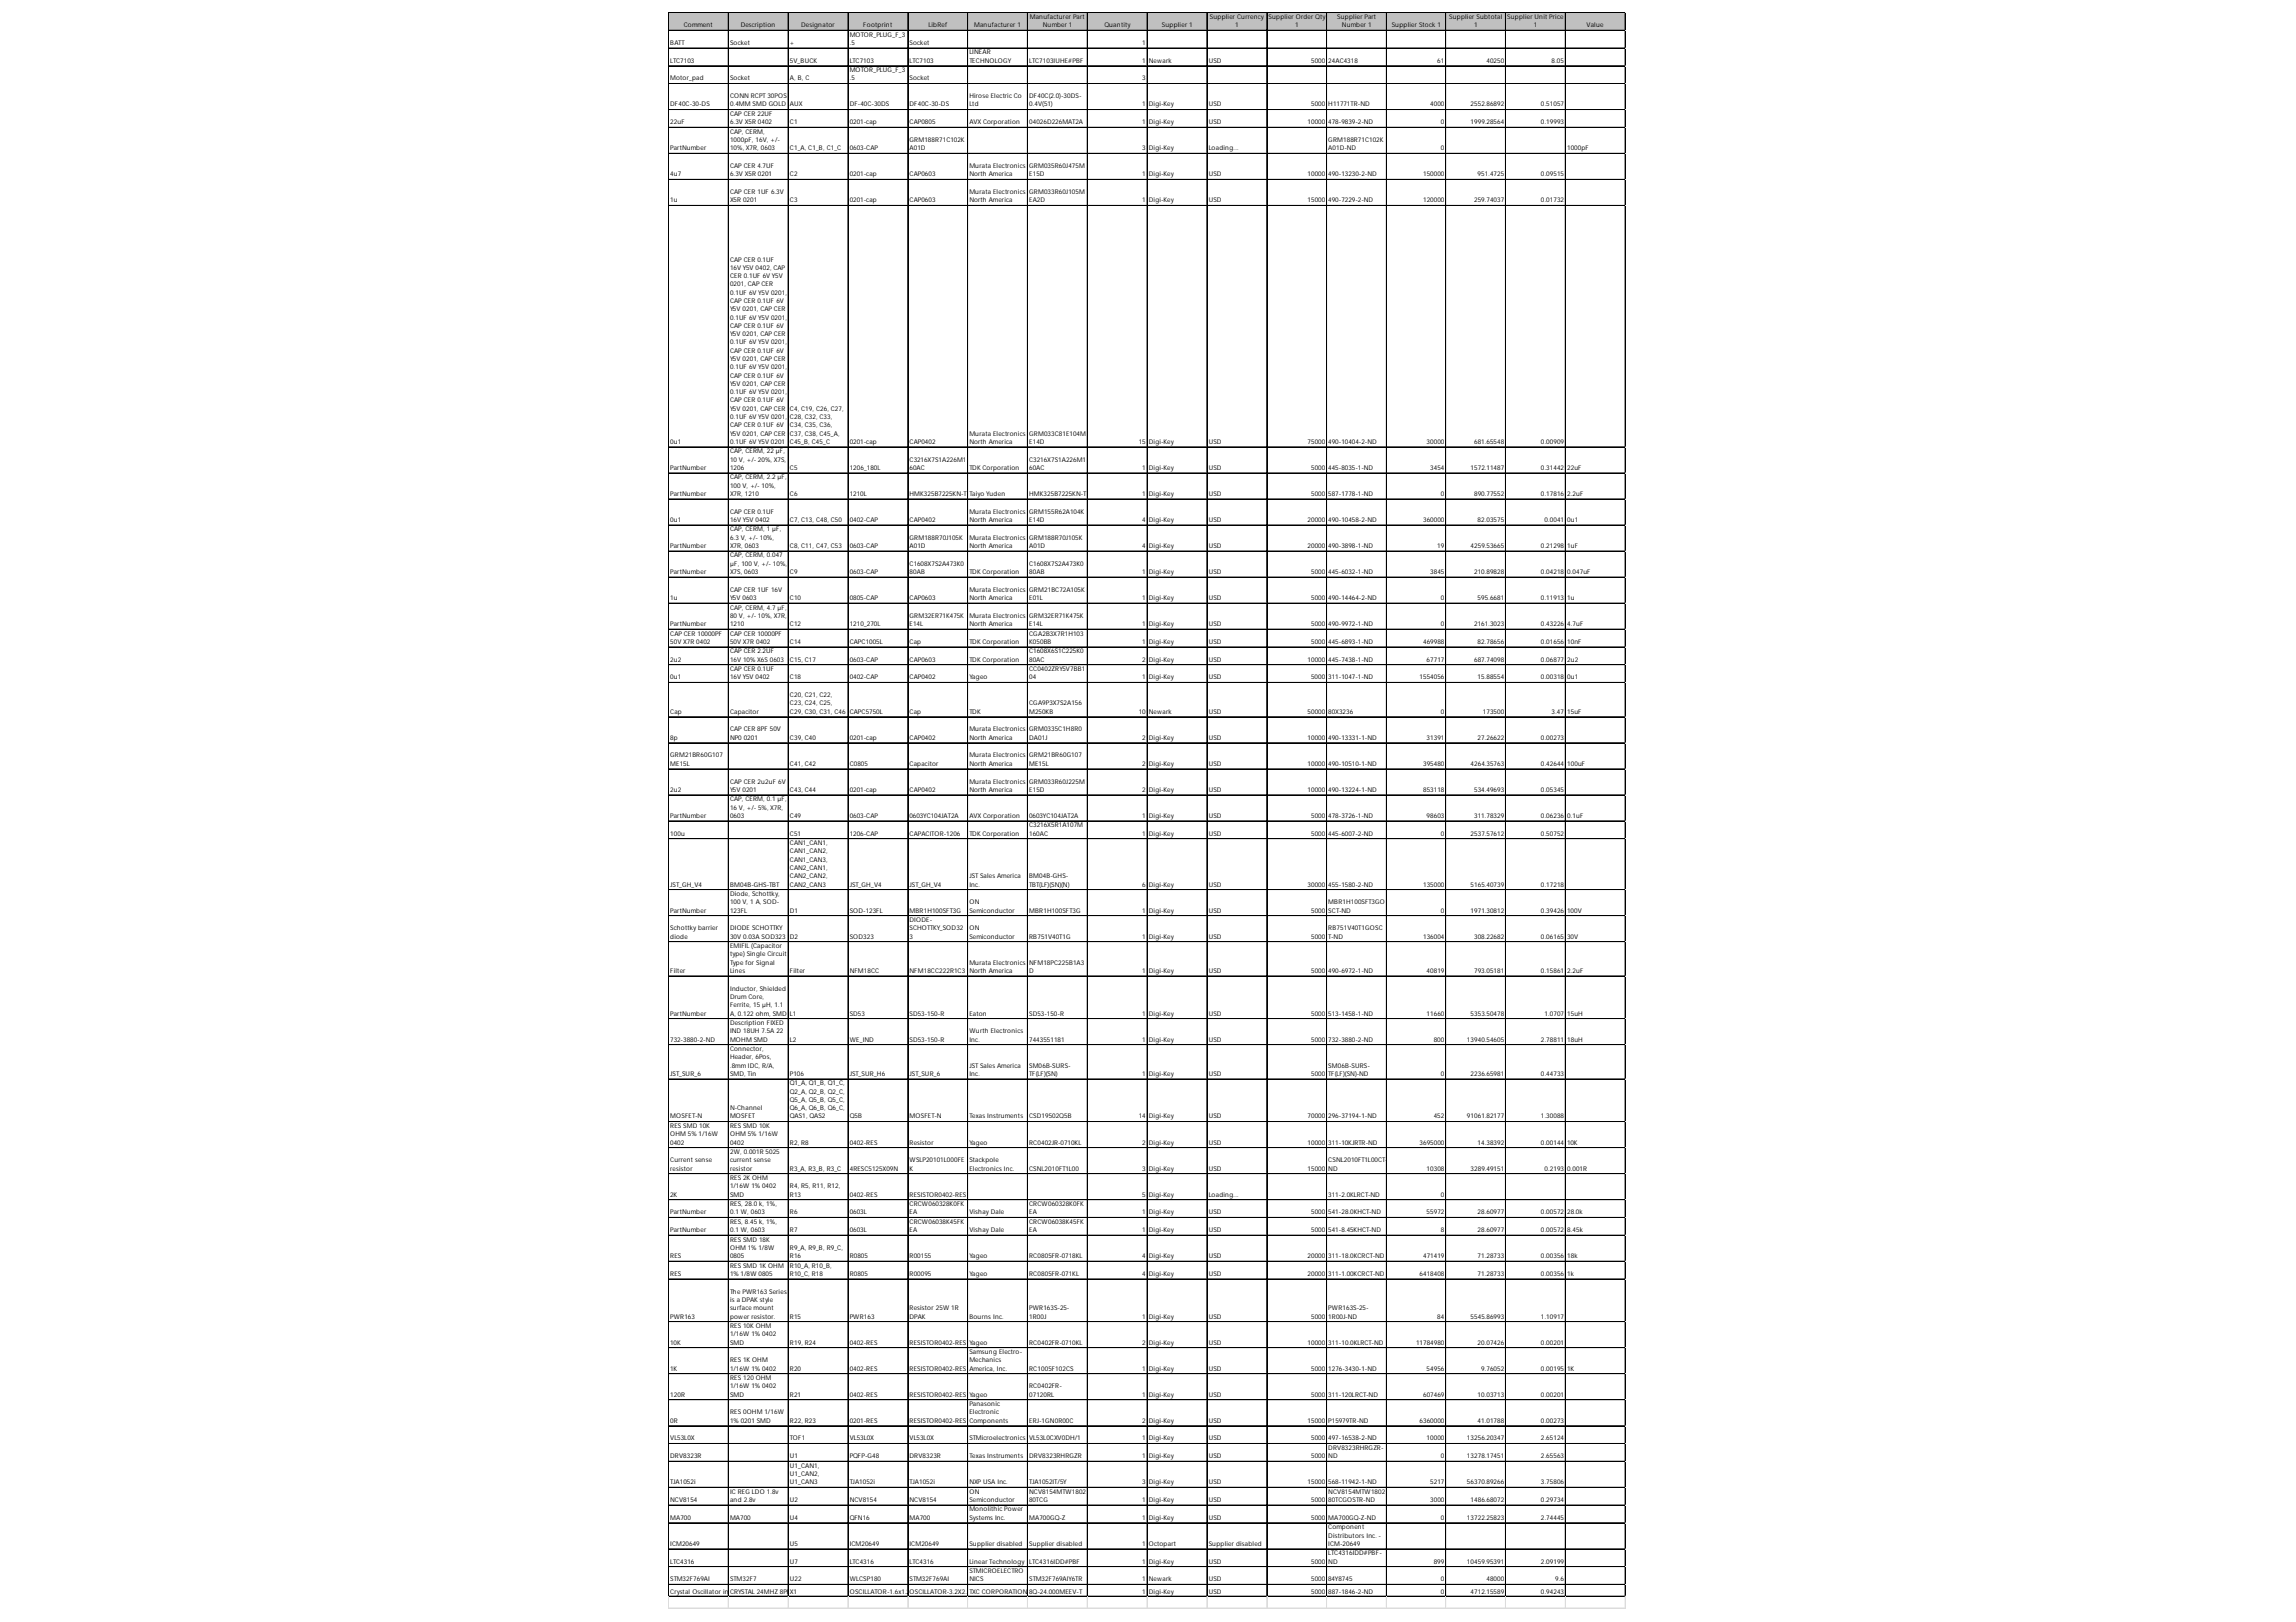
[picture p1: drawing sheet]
<svg xmlns="http://www.w3.org/2000/svg" width="297mm" height="210mm" viewBox="0 0 297 210" stroke-linecap="round" stroke-linejoin="round" font-family="sans-serif">
<defs><g id="words">
<g font-size=".8">
<text x="86.7" y="5.8">BATT</text>
<text x="88.5" y="3.5">Comment</text>
<text x="94.4" y="5.8">Socket</text>
<text x="95.8" y="3.5">Description</text>
<text x="102.2" y="5.8">+</text>
<text x="103.6" y="3.5">Designator</text>
<text x="109.9" y="4.7">MOTOR_PLUG_F_3</text>
<text x="109.9" y="5.8">.5</text>
<text x="111.7" y="3.5">Footprint</text>
<text x="117.7" y="5.8">Socket</text>
<text x="120.1" y="3.5">LibRef</text>
<text x="126" y="3.5">Manufacturer 1</text>
<text x="133.2" y="2.4">Manufacturer Part</text>
<text x="134.9" y="3.5">Number 1</text>
<text x="142.9" y="3.5">Quantity</text>
<text x="147.8" y="5.8">1</text>
<text x="150.3" y="3.5">Supplier 1</text>
<text x="156.5" y="2.4">Supplier Currency</text>
<text x="159.8" y="3.5">1</text>
<text x="164.1" y="2.4">Supplier Order Qty</text>
<text x="167.6" y="3.5">1</text>
<text x="173" y="2.4">Supplier Part</text>
<text x="173.6" y="3.5">Number 1</text>
<text x="180" y="3.5">Supplier Stock 1</text>
<text x="187.5" y="2.4">Supplier Subtotal</text>
<text x="190.7" y="3.5">1</text>
<text x="195" y="2.4">Supplier Unit Price</text>
<text x="198.4" y="3.5">1</text>
<text x="205.3" y="3.5">Value</text>
<text x="86.7" y="8.1">LTC7103</text>
<text x="86.7" y="10.4">Motor_pad</text>
<text x="94.4" y="10.4">Socket</text>
<text x="102.2" y="8.1">5V_BUCK</text>
<text x="102.2" y="10.4">A, B, C</text>
<text x="109.9" y="8.1">LTC7103</text>
<text x="109.9" y="9.3">MOTOR_PLUG_F_3</text>
<text x="109.9" y="10.4">.5</text>
<text x="117.7" y="8.1">LTC7103</text>
<text x="117.7" y="10.4">Socket</text>
<text x="125.4" y="7">LINEAR</text>
<text x="125.4" y="8.1">TECHNOLOGY</text>
<text x="133.1" y="8.1">LTC7103IUHE#PBF</text>
<text x="147.8" y="8.1">1</text>
<text x="147.8" y="10.4">3</text>
<text x="148.6" y="8.1">Newark</text>
<text x="156.4" y="8.1">USD</text>
<text x="169.6" y="8.1">5000</text>
<text x="171.8" y="8.1">24AC4318</text>
<text x="186" y="8.1">61</text>
<text x="192.3" y="8.1">40250</text>
<text x="200.7" y="8.1">8.05</text>
<text x="86.7" y="13.8">DF40C-30-DS</text>
<text x="86.7" y="16.1">22uF</text>
<text x="94.4" y="12.7">CONN RCPT 30POS</text>
<text x="94.4" y="13.8">0.4MM SMD GOLD</text>
<text x="94.4" y="15">CAP CER 22UF</text>
<text x="94.4" y="16.1">6.3V X5R 0402</text>
<text x="94.4" y="17.3">CAP, CERM,</text>
<text x="102.2" y="13.8">AUX</text>
<text x="102.2" y="16.1">C1</text>
<text x="109.9" y="13.8">DF-40C-30DS</text>
<text x="109.9" y="16.1">0201-cap</text>
<text x="117.7" y="13.8">DF40C-30-DS</text>
<text x="117.7" y="16.1">CAP0805</text>
<text x="125.4" y="12.7">Hirose Electric Co</text>
<text x="125.4" y="13.8">Ltd</text>
<text x="125.4" y="16.1">AVX Corporation</text>
<text x="133.1" y="12.7">DF40C(2.0)-30DS-</text>
<text x="133.1" y="13.8">0.4V(51)</text>
<text x="133.1" y="16.1">04026D226MAT2A</text>
<text x="147.8" y="13.8">1</text>
<text x="147.8" y="16.1">1</text>
<text x="148.6" y="13.8">Digi-Key</text>
<text x="148.6" y="16.1">Digi-Key</text>
<text x="156.4" y="13.8">USD</text>
<text x="156.4" y="16.1">USD</text>
<text x="169.2" y="16.1">10000</text>
<text x="169.6" y="13.8">5000</text>
<text x="171.8" y="13.8">H11771TR-ND</text>
<text x="171.8" y="16.1">478-9839-2-ND</text>
<text x="185" y="13.8">4000</text>
<text x="186.4" y="16.1">0</text>
<text x="190.2" y="13.8">2552.86892</text>
<text x="190.2" y="16.1">1999.28564</text>
<text x="199.4" y="13.8">0.51057</text>
<text x="199.4" y="16.1">0.19993</text>
<text x="86.7" y="19.4">PartNumber</text>
<text x="86.7" y="22.8">4u7</text>
<text x="94.4" y="18.4">1000pF, 16V, +/-</text>
<text x="94.4" y="19.4">10%, X7R, 0603</text>
<text x="94.4" y="21.7">CAP CER 4.7UF</text>
<text x="94.4" y="22.8">6.3V X5R 0201</text>
<text x="102.2" y="19.4">C1_A, C1_B, C1_C</text>
<text x="102.2" y="22.8">C2</text>
<text x="109.9" y="19.4">0603-CAP</text>
<text x="109.9" y="22.8">0201-cap</text>
<text x="117.7" y="18.4">GRM188R71C102K</text>
<text x="117.7" y="19.4">A01D</text>
<text x="117.7" y="22.8">CAP0603</text>
<text x="125.4" y="21.7">Murata Electronics</text>
<text x="125.4" y="22.8">North America</text>
<text x="133.1" y="21.7">GRM035R60J475M</text>
<text x="133.1" y="22.8">E15D</text>
<text x="147.8" y="19.4">3</text>
<text x="147.8" y="22.8">1</text>
<text x="148.6" y="19.4">Digi-Key</text>
<text x="148.6" y="22.8">Digi-Key</text>
<text x="156.4" y="19.4">Loading...</text>
<text x="156.4" y="22.8">USD</text>
<text x="169.2" y="22.8">10000</text>
<text x="171.8" y="18.4">GRM188R71C102K</text>
<text x="171.8" y="19.4">A01D-ND</text>
<text x="171.8" y="22.8">490-13230-2-ND</text>
<text x="184.1" y="22.8">150000</text>
<text x="186.4" y="19.4">0</text>
<text x="191.2" y="22.8">951.4725</text>
<text x="199.4" y="22.8">0.09515</text>
<text x="202.7" y="19.4">1000pF</text>
<text x="86.7" y="26.2">1u</text>
<text x="94.4" y="25.1">CAP CER 1UF 6.3V</text>
<text x="94.4" y="26.2">X5R 0201</text>
<text x="102.2" y="26.2">C3</text>
<text x="109.9" y="26.2">0201-cap</text>
<text x="117.7" y="26.2">CAP0603</text>
<text x="125.4" y="25.1">Murata Electronics</text>
<text x="125.4" y="26.2">North America</text>
<text x="133.1" y="25.1">GRM033R60J105M</text>
<text x="133.1" y="26.2">EA2D</text>
<text x="147.8" y="26.2">1</text>
<text x="148.6" y="26.2">Digi-Key</text>
<text x="156.4" y="26.2">USD</text>
<text x="169.2" y="26.2">15000</text>
<text x="171.8" y="26.2">490-7229-2-ND</text>
<text x="184.1" y="26.2">120000</text>
<text x="190.7" y="26.2">259.74037</text>
<text x="199.4" y="26.2">0.01732</text>
<text x="94.4" y="33.8">CAP CER 0.1UF</text>
<text x="94.4" y="34.9">16V Y5V 0402, CAP</text>
<text x="94.4" y="36">CER 0.1UF 6V Y5V</text>
<text x="94.4" y="37.1">0201, CAP CER</text>
<text x="94.4" y="38.1">0.1UF 6V Y5V 0201,</text>
<text x="94.4" y="39.2">CAP CER 0.1UF 6V</text>
<text x="94.4" y="40.3">Y5V 0201, CAP CER</text>
<text x="94.4" y="41.4">0.1UF 6V Y5V 0201,</text>
<text x="94.4" y="42.4">CAP CER 0.1UF 6V</text>
<text x="94.4" y="43.5">Y5V 0201, CAP CER</text>
<text x="94.4" y="44.6">0.1UF 6V Y5V 0201,</text>
<text x="94.4" y="45.6">CAP CER 0.1UF 6V</text>
<text x="94.4" y="46.7">Y5V 0201, CAP CER</text>
<text x="94.4" y="47.8">0.1UF 6V Y5V 0201,</text>
<text x="94.4" y="48.9">CAP CER 0.1UF 6V</text>
<text x="94.4" y="49.9">Y5V 0201, CAP CER</text>
<text x="94.4" y="51">0.1UF 6V Y5V 0201,</text>
<text x="94.4" y="52.1">CAP CER 0.1UF 6V</text>
<text x="94.4" y="53.1">Y5V 0201, CAP CER</text>
<text x="102.2" y="53.1">C4, C19, C26, C27,</text>
<text x="86.7" y="57.4">0u1</text>
<text x="94.4" y="54.2">0.1UF 6V Y5V 0201,</text>
<text x="94.4" y="55.3">CAP CER 0.1UF 6V</text>
<text x="94.4" y="56.4">Y5V 0201, CAP CER</text>
<text x="94.4" y="57.4">0.1UF 6V Y5V 0201</text>
<text x="94.4" y="58.7">CAP, CERM, 22 µF,</text>
<text x="94.4" y="59.7">10 V, +/- 20%, X7S,</text>
<text x="102.2" y="54.2">C28, C32, C33,</text>
<text x="102.2" y="55.3">C34, C35, C36,</text>
<text x="102.2" y="56.4">C37, C38, C45_A,</text>
<text x="102.2" y="57.4">C45_B, C45_C</text>
<text x="109.9" y="57.4">0201-cap</text>
<text x="117.7" y="57.4">CAP0402</text>
<text x="117.7" y="59.7">C3216X7S1A226M1</text>
<text x="125.4" y="56.4">Murata Electronics</text>
<text x="125.4" y="57.4">North America</text>
<text x="133.1" y="56.4">GRM033C81E104M</text>
<text x="133.1" y="57.4">E14D</text>
<text x="133.1" y="59.7">C3216X7S1A226M1</text>
<text x="147.3" y="57.4">15</text>
<text x="148.6" y="57.4">Digi-Key</text>
<text x="156.4" y="57.4">USD</text>
<text x="169.2" y="57.4">75000</text>
<text x="171.8" y="57.4">490-10404-2-ND</text>
<text x="184.6" y="57.4">30000</text>
<text x="190.7" y="57.4">681.65548</text>
<text x="199.4" y="57.4">0.00909</text>
<text x="86.7" y="60.8">PartNumber</text>
<text x="86.7" y="64.2">PartNumber</text>
<text x="94.4" y="60.8">1206</text>
<text x="94.4" y="62">CAP, CERM, 2.2 µF,</text>
<text x="94.4" y="63.1">100 V, +/- 10%,</text>
<text x="94.4" y="64.2">X7R, 1210</text>
<text x="102.2" y="60.8">C5</text>
<text x="102.2" y="64.2">C6</text>
<text x="109.9" y="60.8">1206_180L</text>
<text x="109.9" y="64.2">1210L</text>
<text x="117.7" y="60.8">60AC</text>
<text x="117.7" y="64.2">HMK325B7225KN-T</text>
<text x="125.4" y="60.8">TDK Corporation</text>
<text x="125.4" y="64.2">Taiyo Yuden</text>
<text x="133.1" y="60.8">60AC</text>
<text x="133.1" y="64.2">HMK325B7225KN-T</text>
<text x="147.8" y="60.8">1</text>
<text x="147.8" y="64.2">1</text>
<text x="148.6" y="60.8">Digi-Key</text>
<text x="148.6" y="64.2">Digi-Key</text>
<text x="156.4" y="60.8">USD</text>
<text x="156.4" y="64.2">USD</text>
<text x="169.6" y="60.8">5000</text>
<text x="169.6" y="64.2">5000</text>
<text x="171.8" y="60.8">445-8035-1-ND</text>
<text x="171.8" y="64.2">587-1778-1-ND</text>
<text x="185" y="60.8">3454</text>
<text x="186.4" y="64.2">0</text>
<text x="190.2" y="60.8">1572.11487</text>
<text x="190.7" y="64.2">890.77552</text>
<text x="199.4" y="60.8">0.31442</text>
<text x="199.4" y="64.2">0.17816</text>
<text x="202.7" y="60.8">22uF</text>
<text x="202.7" y="64.2">2.2uF</text>
<text x="86.7" y="67.5">0u1</text>
<text x="86.7" y="70.9">PartNumber</text>
<text x="94.4" y="66.5">CAP CER 0.1UF</text>
<text x="94.4" y="67.5">16V Y5V 0402</text>
<text x="94.4" y="68.8">CAP, CERM, 1 µF,</text>
<text x="94.4" y="69.8">6.3 V, +/- 10%,</text>
<text x="94.4" y="70.9">X7R, 0603</text>
<text x="102.2" y="67.5">C7, C13, C48, C50</text>
<text x="102.2" y="70.9">C8, C11, C47, C53</text>
<text x="109.9" y="67.5">0402-CAP</text>
<text x="109.9" y="70.9">0603-CAP</text>
<text x="117.7" y="67.5">CAP0402</text>
<text x="117.7" y="69.8">GRM188R70J105K</text>
<text x="117.7" y="70.9">A01D</text>
<text x="125.4" y="66.5">Murata Electronics</text>
<text x="125.4" y="67.5">North America</text>
<text x="125.4" y="69.8">Murata Electronics</text>
<text x="125.4" y="70.9">North America</text>
<text x="133.1" y="66.5">GRM155R62A104K</text>
<text x="133.1" y="67.5">E14D</text>
<text x="133.1" y="69.8">GRM188R70J105K</text>
<text x="133.1" y="70.9">A01D</text>
<text x="147.8" y="67.5">4</text>
<text x="147.8" y="70.9">4</text>
<text x="148.6" y="67.5">Digi-Key</text>
<text x="148.6" y="70.9">Digi-Key</text>
<text x="156.4" y="67.5">USD</text>
<text x="156.4" y="70.9">USD</text>
<text x="169.2" y="67.5">20000</text>
<text x="169.2" y="70.9">20000</text>
<text x="171.8" y="67.5">490-10458-2-ND</text>
<text x="171.8" y="70.9">490-3898-1-ND</text>
<text x="184.1" y="67.5">360000</text>
<text x="186" y="70.9">19</text>
<text x="190.2" y="70.9">4259.53665</text>
<text x="191.2" y="67.5">82.03575</text>
<text x="199.4" y="70.9">0.21298</text>
<text x="199.8" y="67.5">0.0041</text>
<text x="202.7" y="67.5">0u1</text>
<text x="202.7" y="70.9">1uF</text>
<text x="86.7" y="74.3">PartNumber</text>
<text x="86.7" y="77.7">1u</text>
<text x="94.4" y="72.1">CAP, CERM, 0.047</text>
<text x="94.4" y="73.2">µF, 100 V, +/- 10%,</text>
<text x="94.4" y="74.3">X7S, 0603</text>
<text x="94.4" y="76.6">CAP CER 1UF 16V</text>
<text x="94.4" y="77.7">Y5V 0603</text>
<text x="102.2" y="74.3">C9</text>
<text x="102.2" y="77.7">C10</text>
<text x="109.9" y="74.3">0603-CAP</text>
<text x="109.9" y="77.7">0805-CAP</text>
<text x="117.7" y="73.2">C1608X7S2A473K0</text>
<text x="117.7" y="74.3">80AB</text>
<text x="117.7" y="77.7">CAP0603</text>
<text x="125.4" y="74.3">TDK Corporation</text>
<text x="125.4" y="76.6">Murata Electronics</text>
<text x="125.4" y="77.7">North America</text>
<text x="133.1" y="73.2">C1608X7S2A473K0</text>
<text x="133.1" y="74.3">80AB</text>
<text x="133.1" y="76.6">GRM21BC72A105K</text>
<text x="133.1" y="77.7">E01L</text>
<text x="147.8" y="74.3">1</text>
<text x="147.8" y="77.7">1</text>
<text x="148.6" y="74.3">Digi-Key</text>
<text x="148.6" y="77.7">Digi-Key</text>
<text x="156.4" y="74.3">USD</text>
<text x="156.4" y="77.7">USD</text>
<text x="169.6" y="74.3">5000</text>
<text x="169.6" y="77.7">5000</text>
<text x="171.8" y="74.3">445-6032-1-ND</text>
<text x="171.8" y="77.7">490-14464-2-ND</text>
<text x="185" y="74.3">3845</text>
<text x="186.4" y="77.7">0</text>
<text x="190.7" y="74.3">210.89828</text>
<text x="191.2" y="77.7">595.6681</text>
<text x="199.4" y="74.3">0.04218</text>
<text x="199.4" y="77.7">0.11913</text>
<text x="202.7" y="74.3">0.047uF</text>
<text x="202.7" y="77.7">1u</text>
<text x="86.7" y="81">PartNumber</text>
<text x="86.7" y="82.2">CAP CER 10000PF</text>
<text x="86.7" y="83.3">50V X7R 0402</text>
<text x="94.4" y="78.9">CAP, CERM, 4.7 µF,</text>
<text x="94.4" y="80">80 V, +/- 10%, X7R,</text>
<text x="94.4" y="81">1210</text>
<text x="94.4" y="82.2">CAP CER 10000PF</text>
<text x="94.4" y="83.3">50V X7R 0402</text>
<text x="102.2" y="81">C12</text>
<text x="102.2" y="83.3">C14</text>
<text x="109.9" y="81">1210_270L</text>
<text x="109.9" y="83.3">CAPC1005L</text>
<text x="117.7" y="80">GRM32ER71K475K</text>
<text x="117.7" y="81">E14L</text>
<text x="117.7" y="83.3">Cap</text>
<text x="125.4" y="80">Murata Electronics</text>
<text x="125.4" y="81">North America</text>
<text x="125.4" y="83.3">TDK Corporation</text>
<text x="133.1" y="80">GRM32ER71K475K</text>
<text x="133.1" y="81">E14L</text>
<text x="133.1" y="82.2">CGA2B3X7R1H103</text>
<text x="133.1" y="83.3">K050BB</text>
<text x="147.8" y="81">1</text>
<text x="147.8" y="83.3">1</text>
<text x="148.6" y="81">Digi-Key</text>
<text x="148.6" y="83.3">Digi-Key</text>
<text x="156.4" y="81">USD</text>
<text x="156.4" y="83.3">USD</text>
<text x="169.6" y="81">5000</text>
<text x="169.6" y="83.3">5000</text>
<text x="171.8" y="81">490-9972-1-ND</text>
<text x="171.8" y="83.3">445-6893-1-ND</text>
<text x="184.1" y="83.3">469988</text>
<text x="186.4" y="81">0</text>
<text x="190.7" y="81">2161.3023</text>
<text x="191.2" y="83.3">82.78656</text>
<text x="199.4" y="81">0.43226</text>
<text x="199.4" y="83.3">0.01656</text>
<text x="202.7" y="81">4.7uF</text>
<text x="202.7" y="83.3">10nF</text>
<text x="86.7" y="85.6">2u2</text>
<text x="86.7" y="87.9">0u1</text>
<text x="94.4" y="84.5">CAP CER 2.2UF</text>
<text x="94.4" y="85.6">16V 10% X6S 0603</text>
<text x="94.4" y="86.8">CAP CER 0.1UF</text>
<text x="94.4" y="87.9">16V Y5V 0402</text>
<text x="102.2" y="85.6">C15, C17</text>
<text x="102.2" y="87.9">C18</text>
<text x="109.9" y="85.6">0603-CAP</text>
<text x="109.9" y="87.9">0402-CAP</text>
<text x="117.7" y="85.6">CAP0603</text>
<text x="117.7" y="87.9">CAP0402</text>
<text x="125.4" y="85.6">TDK Corporation</text>
<text x="125.4" y="87.9">Yageo</text>
<text x="133.1" y="84.5">C1608X6S1C225K0</text>
<text x="133.1" y="85.6">80AC</text>
<text x="133.1" y="86.8">CC0402ZRY5V7BB1</text>
<text x="133.1" y="87.9">04</text>
<text x="147.8" y="85.6">2</text>
<text x="147.8" y="87.9">1</text>
<text x="148.6" y="85.6">Digi-Key</text>
<text x="148.6" y="87.9">Digi-Key</text>
<text x="156.4" y="85.6">USD</text>
<text x="156.4" y="87.9">USD</text>
<text x="169.2" y="85.6">10000</text>
<text x="169.6" y="87.9">5000</text>
<text x="171.8" y="85.6">445-7438-1-ND</text>
<text x="171.8" y="87.9">311-1047-1-ND</text>
<text x="183.7" y="87.9">1554056</text>
<text x="184.6" y="85.6">67717</text>
<text x="190.7" y="85.6">687.74098</text>
<text x="191.2" y="87.9">15.88554</text>
<text x="199.4" y="85.6">0.06877</text>
<text x="199.4" y="87.9">0.00318</text>
<text x="202.7" y="85.6">2u2</text>
<text x="202.7" y="87.9">0u1</text>
<text x="86.7" y="92.4">Cap</text>
<text x="86.7" y="95.7">8p</text>
<text x="94.4" y="92.4">Capacitor</text>
<text x="94.4" y="94.7">CAP CER 8PF 50V</text>
<text x="94.4" y="95.7">NP0 0201</text>
<text x="102.2" y="90.2">C20, C21, C22,</text>
<text x="102.2" y="91.3">C23, C24, C25,</text>
<text x="102.2" y="92.4">C29, C30, C31, C46</text>
<text x="102.2" y="95.7">C39, C40</text>
<text x="109.9" y="92.4">CAPC5750L</text>
<text x="109.9" y="95.7">0201-cap</text>
<text x="117.7" y="92.4">Cap</text>
<text x="117.7" y="95.7">CAP0402</text>
<text x="125.4" y="92.4">TDK</text>
<text x="125.4" y="94.7">Murata Electronics</text>
<text x="125.4" y="95.7">North America</text>
<text x="133.1" y="91.3">CGA9P3X7S2A156</text>
<text x="133.1" y="92.4">M250KB</text>
<text x="133.1" y="94.7">GRM0335C1H8R0</text>
<text x="133.1" y="95.7">DA01J</text>
<text x="147.3" y="92.4">10</text>
<text x="147.8" y="95.7">2</text>
<text x="148.6" y="92.4">Newark</text>
<text x="148.6" y="95.7">Digi-Key</text>
<text x="156.4" y="92.4">USD</text>
<text x="156.4" y="95.7">USD</text>
<text x="169.2" y="92.4">50000</text>
<text x="169.2" y="95.7">10000</text>
<text x="171.8" y="92.4">80X3236</text>
<text x="171.8" y="95.7">490-13331-1-ND</text>
<text x="184.6" y="95.7">31391</text>
<text x="186.4" y="92.4">0</text>
<text x="191.2" y="95.7">27.26622</text>
<text x="191.9" y="92.4">173500</text>
<text x="199.4" y="95.7">0.00273</text>
<text x="200.7" y="92.4">3.47</text>
<text x="202.7" y="92.4">15uF</text>
<text x="86.7" y="98">GRM21BR60G107</text>
<text x="86.7" y="99.1">ME15L</text>
<text x="94.4" y="101.4">CAP CER 2u2uF 6V</text>
<text x="102.2" y="99.1">C41, C42</text>
<text x="109.9" y="99.1">C0805</text>
<text x="117.7" y="99.1">Capacitor</text>
<text x="125.4" y="98">Murata Electronics</text>
<text x="125.4" y="99.1">North America</text>
<text x="125.4" y="101.4">Murata Electronics</text>
<text x="133.1" y="98">GRM21BR60G107</text>
<text x="133.1" y="99.1">ME15L</text>
<text x="133.1" y="101.4">GRM033R60J225M</text>
<text x="147.8" y="99.1">2</text>
<text x="148.6" y="99.1">Digi-Key</text>
<text x="156.4" y="99.1">USD</text>
<text x="169.2" y="99.1">10000</text>
<text x="171.8" y="99.1">490-10510-1-ND</text>
<text x="184.1" y="99.1">395480</text>
<text x="190.2" y="99.1">4264.35763</text>
<text x="199.4" y="99.1">0.42644</text>
<text x="202.7" y="99.1">100uF</text>
<text x="86.7" y="102.5">2u2</text>
<text x="86.7" y="105.8">PartNumber</text>
<text x="94.4" y="102.5">Y5V 0201</text>
<text x="94.4" y="103.7">CAP, CERM, 0.1 µF,</text>
<text x="94.4" y="104.8">16 V, +/- 5%, X7R,</text>
<text x="94.4" y="105.8">0603</text>
<text x="102.2" y="102.5">C43, C44</text>
<text x="102.2" y="105.8">C49</text>
<text x="109.9" y="102.5">0201-cap</text>
<text x="109.9" y="105.8">0603-CAP</text>
<text x="117.7" y="102.5">CAP0402</text>
<text x="117.7" y="105.8">0603YC104JAT2A</text>
<text x="125.4" y="102.5">North America</text>
<text x="125.4" y="105.8">AVX Corporation</text>
<text x="133.1" y="102.5">E15D</text>
<text x="133.1" y="105.8">0603YC104JAT2A</text>
<text x="133.1" y="107.1">C3216X5R1A107M</text>
<text x="147.8" y="102.5">2</text>
<text x="147.8" y="105.8">1</text>
<text x="148.6" y="102.5">Digi-Key</text>
<text x="148.6" y="105.8">Digi-Key</text>
<text x="156.4" y="102.5">USD</text>
<text x="156.4" y="105.8">USD</text>
<text x="169.2" y="102.5">10000</text>
<text x="169.6" y="105.8">5000</text>
<text x="171.8" y="102.5">490-13224-1-ND</text>
<text x="171.8" y="105.8">478-3726-1-ND</text>
<text x="184.1" y="102.5">853118</text>
<text x="184.6" y="105.8">98603</text>
<text x="190.7" y="102.5">534.49693</text>
<text x="190.7" y="105.8">311.78329</text>
<text x="199.4" y="102.5">0.05345</text>
<text x="199.4" y="105.8">0.06236</text>
<text x="202.7" y="105.8">0.1uF</text>
<text x="86.7" y="108.1">100u</text>
<text x="102.2" y="108.1">C51</text>
<text x="102.2" y="109.4">CAN1_CAN1,</text>
<text x="102.2" y="110.4">CAN1_CAN2,</text>
<text x="102.2" y="111.5">CAN1_CAN3,</text>
<text x="102.2" y="112.6">CAN2_CAN1,</text>
<text x="102.2" y="113.7">CAN2_CAN2,</text>
<text x="109.9" y="108.1">1206-CAP</text>
<text x="117.7" y="108.1">CAPACITOR-1206</text>
<text x="125.4" y="108.1">TDK Corporation</text>
<text x="125.4" y="113.7">JST Sales America</text>
<text x="133.1" y="108.1">160AC</text>
<text x="133.1" y="113.7">BM04B-GHS-</text>
<text x="147.8" y="108.1">1</text>
<text x="148.6" y="108.1">Digi-Key</text>
<text x="156.4" y="108.1">USD</text>
<text x="169.6" y="108.1">5000</text>
<text x="171.8" y="108.1">445-6007-2-ND</text>
<text x="186.4" y="108.1">0</text>
<text x="190.2" y="108.1">2537.57612</text>
<text x="199.4" y="108.1">0.50752</text>
<text x="86.7" y="114.7">JST_GH_V4</text>
<text x="86.7" y="118.1">PartNumber</text>
<text x="94.4" y="114.7">BM04B-GHS-TBT</text>
<text x="94.4" y="115.9">Diode, Schottky,</text>
<text x="94.4" y="117">100 V, 1 A, SOD-</text>
<text x="94.4" y="118.1">123FL</text>
<text x="102.2" y="114.7">CAN2_CAN3</text>
<text x="102.2" y="118.1">D1</text>
<text x="109.9" y="114.7">JST_GH_V4</text>
<text x="109.9" y="118.1">SOD-123FL</text>
<text x="117.7" y="114.7">JST_GH_V4</text>
<text x="117.7" y="118.1">MBR1H100SFT3G</text>
<text x="117.7" y="119.3">DIODE-</text>
<text x="125.4" y="114.7">Inc.</text>
<text x="125.4" y="117">ON</text>
<text x="125.4" y="118.1">Semiconductor</text>
<text x="133.1" y="114.7">TBT(LF)(SN)(N)</text>
<text x="133.1" y="118.1">MBR1H100SFT3G</text>
<text x="147.8" y="114.7">6</text>
<text x="147.8" y="118.1">1</text>
<text x="148.6" y="114.7">Digi-Key</text>
<text x="148.6" y="118.1">Digi-Key</text>
<text x="156.4" y="114.7">USD</text>
<text x="156.4" y="118.1">USD</text>
<text x="169.2" y="114.7">30000</text>
<text x="169.6" y="118.1">5000</text>
<text x="171.8" y="114.7">455-1580-2-ND</text>
<text x="171.8" y="117">MBR1H100SFT3GO</text>
<text x="171.8" y="118.1">SCT-ND</text>
<text x="184.1" y="114.7">135000</text>
<text x="186.4" y="118.1">0</text>
<text x="190.2" y="114.7">5165.40739</text>
<text x="190.2" y="118.1">1971.30812</text>
<text x="199.4" y="114.7">0.17218</text>
<text x="199.4" y="118.1">0.39426</text>
<text x="202.7" y="118.1">100V</text>
<text x="86.7" y="120.4">Schottky barrier</text>
<text x="86.7" y="121.5">diode</text>
<text x="86.7" y="125.9">Filter</text>
<text x="94.4" y="120.4">DIODE SCHOTTKY</text>
<text x="94.4" y="121.5">30V 0.03A SOD323</text>
<text x="94.4" y="122.7">EMIFIL (Capacitor</text>
<text x="94.4" y="123.8">type) Single Circuit</text>
<text x="94.4" y="124.8">Type for Signal</text>
<text x="94.4" y="125.9">Lines</text>
<text x="102.2" y="121.5">D2</text>
<text x="102.2" y="125.9">Filter</text>
<text x="109.9" y="121.5">SOD323</text>
<text x="109.9" y="125.9">NFM18CC</text>
<text x="117.7" y="120.4">SCHOTTKY_SOD32</text>
<text x="117.7" y="121.5">3</text>
<text x="117.7" y="125.9">NFM18CC222R1C3</text>
<text x="125.4" y="120.4">ON</text>
<text x="125.4" y="121.5">Semiconductor</text>
<text x="125.4" y="124.8">Murata Electronics</text>
<text x="125.4" y="125.9">North America</text>
<text x="133.1" y="121.5">RB751V40T1G</text>
<text x="133.1" y="124.8">NFM18PC225B1A3</text>
<text x="133.1" y="125.9">D</text>
<text x="147.8" y="121.5">1</text>
<text x="147.8" y="125.9">1</text>
<text x="148.6" y="121.5">Digi-Key</text>
<text x="148.6" y="125.9">Digi-Key</text>
<text x="156.4" y="121.5">USD</text>
<text x="156.4" y="125.9">USD</text>
<text x="169.6" y="121.5">5000</text>
<text x="169.6" y="125.9">5000</text>
<text x="171.8" y="120.4">RB751V40T1GOSC</text>
<text x="171.8" y="121.5">T-ND</text>
<text x="171.8" y="125.9">490-6972-1-ND</text>
<text x="184.1" y="121.5">136004</text>
<text x="184.6" y="125.9">40819</text>
<text x="190.7" y="121.5">308.22682</text>
<text x="190.7" y="125.9">793.05181</text>
<text x="199.4" y="121.5">0.06165</text>
<text x="199.4" y="125.9">0.15861</text>
<text x="202.7" y="121.5">30V</text>
<text x="202.7" y="125.9">2.2uF</text>
<text x="86.7" y="131.4">PartNumber</text>
<text x="94.4" y="128.2">Inductor, Shielded</text>
<text x="94.4" y="129.3">Drum Core,</text>
<text x="94.4" y="130.3">Ferrite, 15 µH, 1.1</text>
<text x="94.4" y="131.4">A, 0.122 ohm, SMD</text>
<text x="102.2" y="131.4">L1</text>
<text x="109.9" y="131.4">SD53</text>
<text x="117.7" y="131.4">SD53-150-R</text>
<text x="125.4" y="131.4">Eaton</text>
<text x="133.1" y="131.4">SD53-150-R</text>
<text x="147.8" y="131.4">1</text>
<text x="148.6" y="131.4">Digi-Key</text>
<text x="156.4" y="131.4">USD</text>
<text x="169.6" y="131.4">5000</text>
<text x="171.8" y="131.4">513-1458-1-ND</text>
<text x="184.6" y="131.4">11660</text>
<text x="190.2" y="131.4">5353.50478</text>
<text x="199.8" y="131.4">1.0707</text>
<text x="202.7" y="131.4">15uH</text>
<text x="86.7" y="134.8">732-3880-2-ND</text>
<text x="94.4" y="132.6">Description FIXED</text>
<text x="94.4" y="133.7">IND 18UH 7.5A 22</text>
<text x="94.4" y="134.8">MOHM SMD</text>
<text x="94.4" y="136">Connector,</text>
<text x="94.4" y="137.1">Header, 6Pos,</text>
<text x="102.2" y="134.8">L2</text>
<text x="109.9" y="134.8">WE_IND</text>
<text x="117.7" y="134.8">SD53-150-R</text>
<text x="125.4" y="133.7">Wurth Electronics</text>
<text x="125.4" y="134.8">Inc.</text>
<text x="133.1" y="134.8">7443551181</text>
<text x="147.8" y="134.8">1</text>
<text x="148.6" y="134.8">Digi-Key</text>
<text x="156.4" y="134.8">USD</text>
<text x="169.6" y="134.8">5000</text>
<text x="171.8" y="134.8">732-3880-2-ND</text>
<text x="185.5" y="134.8">800</text>
<text x="189.8" y="134.8">13940.54605</text>
<text x="199.4" y="134.8">2.78811</text>
<text x="202.7" y="134.8">18uH</text>
<text x="86.7" y="139.2">JST_SUR_6</text>
<text x="94.4" y="138.2">.8mm IDC, R/A,</text>
<text x="94.4" y="139.2">SMD, Tin</text>
<text x="94.4" y="143.7">N-Channel</text>
<text x="102.2" y="139.2">P106</text>
<text x="102.2" y="140.5">Q1_A, Q1_B, Q1_C,</text>
<text x="102.2" y="141.5">Q2_A, Q2_B, Q2_C,</text>
<text x="102.2" y="142.6">Q5_A, Q5_B, Q5_C,</text>
<text x="102.2" y="143.7">Q6_A, Q6_B, Q6_C,</text>
<text x="109.9" y="139.2">JST_SUR_H6</text>
<text x="117.7" y="139.2">JST_SUR_6</text>
<text x="125.4" y="138.2">JST Sales America</text>
<text x="125.4" y="139.2">Inc.</text>
<text x="133.1" y="138.2">SM06B-SURS-</text>
<text x="133.1" y="139.2">TF(LF)(SN)</text>
<text x="147.8" y="139.2">1</text>
<text x="148.6" y="139.2">Digi-Key</text>
<text x="156.4" y="139.2">USD</text>
<text x="169.6" y="139.2">5000</text>
<text x="171.8" y="138.2">SM06B-SURS-</text>
<text x="171.8" y="139.2">TF(LF)(SN)-ND</text>
<text x="186.4" y="139.2">0</text>
<text x="190.2" y="139.2">2236.65981</text>
<text x="199.4" y="139.2">0.44733</text>
<text x="86.7" y="144.7">MOSFET-N</text>
<text x="86.7" y="146">RES SMD 10K</text>
<text x="86.7" y="147">OHM 5% 1/16W</text>
<text x="86.7" y="148.1">0402</text>
<text x="94.4" y="144.7">MOSFET</text>
<text x="94.4" y="146">RES SMD 10K</text>
<text x="94.4" y="147">OHM 5% 1/16W</text>
<text x="94.4" y="148.1">0402</text>
<text x="94.4" y="149.3">2W, 0.001R 5025</text>
<text x="102.2" y="144.7">QAS1, QAS2</text>
<text x="102.2" y="148.1">R2, R8</text>
<text x="109.9" y="144.7">Q5B</text>
<text x="109.9" y="148.1">0402-RES</text>
<text x="117.7" y="144.7">MOSFET-N</text>
<text x="117.7" y="148.1">Resistor</text>
<text x="125.4" y="144.7">Texas Instruments</text>
<text x="125.4" y="148.1">Yageo</text>
<text x="133.1" y="144.7">CSD19502Q5B</text>
<text x="133.1" y="148.1">RC0402JR-0710KL</text>
<text x="147.3" y="144.7">14</text>
<text x="147.8" y="148.1">2</text>
<text x="148.6" y="144.7">Digi-Key</text>
<text x="148.6" y="148.1">Digi-Key</text>
<text x="156.4" y="144.7">USD</text>
<text x="156.4" y="148.1">USD</text>
<text x="169.2" y="144.7">70000</text>
<text x="169.2" y="148.1">10000</text>
<text x="171.8" y="144.7">296-37194-1-ND</text>
<text x="171.8" y="148.1">311-10KJRTR-ND</text>
<text x="183.7" y="148.1">3695000</text>
<text x="185.5" y="144.7">452</text>
<text x="189.8" y="144.7">91061.82177</text>
<text x="191.2" y="148.1">14.38392</text>
<text x="199.4" y="144.7">1.30088</text>
<text x="199.4" y="148.1">0.00144</text>
<text x="202.7" y="148.1">10K</text>
<text x="86.7" y="150.4">Current sense</text>
<text x="86.7" y="151.5">resistor</text>
<text x="86.7" y="154.9">2K</text>
<text x="94.4" y="150.4">current sense</text>
<text x="94.4" y="151.5">resistor</text>
<text x="94.4" y="152.7">RES 2K OHM</text>
<text x="94.4" y="153.8">1/16W 1% 0402</text>
<text x="94.4" y="154.9">SMD</text>
<text x="102.2" y="151.5">R3_A, R3_B, R3_C</text>
<text x="102.2" y="153.8">R4, R5, R11, R12,</text>
<text x="102.2" y="154.9">R13</text>
<text x="109.9" y="151.5">4RESC5125X09N</text>
<text x="109.9" y="154.9">0402-RES</text>
<text x="117.7" y="150.4">WSLP20101L000FE</text>
<text x="117.7" y="151.5">K</text>
<text x="117.7" y="154.9">RESISTOR0402-RES</text>
<text x="125.4" y="150.4">Stackpole</text>
<text x="125.4" y="151.5">Electronics Inc.</text>
<text x="133.1" y="151.5">CSNL2010FT1L00</text>
<text x="147.8" y="151.5">3</text>
<text x="147.8" y="154.9">5</text>
<text x="148.6" y="151.5">Digi-Key</text>
<text x="148.6" y="154.9">Digi-Key</text>
<text x="156.4" y="151.5">USD</text>
<text x="156.4" y="154.9">Loading...</text>
<text x="169.2" y="151.5">15000</text>
<text x="171.8" y="150.4">CSNL2010FT1L00CT-</text>
<text x="171.8" y="151.5">ND</text>
<text x="171.8" y="154.9">311-2.0KLRCT-ND</text>
<text x="184.6" y="151.5">10308</text>
<text x="186.4" y="154.9">0</text>
<text x="190.2" y="151.5">3289.49151</text>
<text x="199.8" y="151.5">0.2193</text>
<text x="202.7" y="151.5">0.001R</text>
<text x="86.7" y="157.2">PartNumber</text>
<text x="86.7" y="159.4">PartNumber</text>
<text x="94.4" y="156.1">RES, 28.0 k, 1%,</text>
<text x="94.4" y="157.2">0.1 W, 0603</text>
<text x="94.4" y="158.4">RES, 8.45 k, 1%,</text>
<text x="94.4" y="159.4">0.1 W, 0603</text>
<text x="94.4" y="160.7">RES SMD 18K</text>
<text x="94.4" y="161.7">OHM 1% 1/8W</text>
<text x="102.2" y="157.2">R6</text>
<text x="102.2" y="159.4">R7</text>
<text x="102.2" y="161.7">R9_A, R9_B, R9_C,</text>
<text x="109.9" y="157.2">0603L</text>
<text x="109.9" y="159.4">0603L</text>
<text x="117.7" y="156.1">CRCW060328K0FK</text>
<text x="117.7" y="157.2">EA</text>
<text x="117.7" y="158.4">CRCW06038K45FK</text>
<text x="117.7" y="159.4">EA</text>
<text x="125.4" y="157.2">Vishay Dale</text>
<text x="125.4" y="159.4">Vishay Dale</text>
<text x="133.1" y="156.1">CRCW060328K0FK</text>
<text x="133.1" y="157.2">EA</text>
<text x="133.1" y="158.4">CRCW06038K45FK</text>
<text x="133.1" y="159.4">EA</text>
<text x="147.8" y="157.2">1</text>
<text x="147.8" y="159.4">1</text>
<text x="148.6" y="157.2">Digi-Key</text>
<text x="148.6" y="159.4">Digi-Key</text>
<text x="156.4" y="157.2">USD</text>
<text x="156.4" y="159.4">USD</text>
<text x="169.6" y="157.2">5000</text>
<text x="169.6" y="159.4">5000</text>
<text x="171.8" y="157.2">541-28.0KHCT-ND</text>
<text x="171.8" y="159.4">541-8.45KHCT-ND</text>
<text x="184.6" y="157.2">55972</text>
<text x="186.4" y="159.4">8</text>
<text x="191.2" y="157.2">28.60977</text>
<text x="191.2" y="159.4">28.60977</text>
<text x="199.4" y="157.2">0.00572</text>
<text x="199.4" y="159.4">0.00572</text>
<text x="202.7" y="157.2">28.0k</text>
<text x="202.7" y="159.4">8.45k</text>
<text x="86.7" y="162.8">RES</text>
<text x="86.7" y="165.1">RES</text>
<text x="94.4" y="162.8">0805</text>
<text x="94.4" y="164">RES SMD 1K OHM</text>
<text x="94.4" y="165.1">1% 1/8W 0805</text>
<text x="94.4" y="167.4">The PWR163 Series</text>
<text x="102.2" y="162.8">R16</text>
<text x="102.2" y="164">R10_A, R10_B,</text>
<text x="102.2" y="165.1">R10_C, R18</text>
<text x="109.9" y="162.8">R0805</text>
<text x="109.9" y="165.1">R0805</text>
<text x="117.7" y="162.8">R00155</text>
<text x="117.7" y="165.1">R00095</text>
<text x="125.4" y="162.8">Yageo</text>
<text x="125.4" y="165.1">Yageo</text>
<text x="133.1" y="162.8">RC0805FR-0718KL</text>
<text x="133.1" y="165.1">RC0805FR-071KL</text>
<text x="147.8" y="162.8">4</text>
<text x="147.8" y="165.1">4</text>
<text x="148.6" y="162.8">Digi-Key</text>
<text x="148.6" y="165.1">Digi-Key</text>
<text x="156.4" y="162.8">USD</text>
<text x="156.4" y="165.1">USD</text>
<text x="169.2" y="162.8">20000</text>
<text x="169.2" y="165.1">20000</text>
<text x="171.8" y="162.8">311-18.0KCRCT-ND</text>
<text x="171.8" y="165.1">311-1.00KCRCT-ND</text>
<text x="183.7" y="165.1">6418408</text>
<text x="184.1" y="162.8">471419</text>
<text x="191.2" y="162.8">71.28733</text>
<text x="191.2" y="165.1">71.28733</text>
<text x="199.4" y="162.8">0.00356</text>
<text x="199.4" y="165.1">0.00356</text>
<text x="202.7" y="162.8">18k</text>
<text x="202.7" y="165.1">1k</text>
<text x="86.7" y="170.6">PWR163</text>
<text x="94.4" y="168.5">is a DPAK style</text>
<text x="94.4" y="169.6">surface mount</text>
<text x="94.4" y="170.6">power resistor.</text>
<text x="94.4" y="171.9">RES 10K OHM</text>
<text x="94.4" y="172.9">1/16W 1% 0402</text>
<text x="102.2" y="170.6">R15</text>
<text x="109.9" y="170.6">PWR163</text>
<text x="117.7" y="169.6">Resistor 25W 1R</text>
<text x="117.7" y="170.6">DPAK</text>
<text x="125.4" y="170.6">Bourns Inc.</text>
<text x="133.1" y="169.6">PWR163S-25-</text>
<text x="133.1" y="170.6">1R00J</text>
<text x="147.8" y="170.6">1</text>
<text x="148.6" y="170.6">Digi-Key</text>
<text x="156.4" y="170.6">USD</text>
<text x="169.6" y="170.6">5000</text>
<text x="171.8" y="169.6">PWR163S-25-</text>
<text x="171.8" y="170.6">1R00J-ND</text>
<text x="186" y="170.6">84</text>
<text x="190.2" y="170.6">5545.86993</text>
<text x="199.4" y="170.6">1.10917</text>
<text x="86.7" y="174">10K</text>
<text x="86.7" y="177.4">1K</text>
<text x="94.4" y="174">SMD</text>
<text x="94.4" y="176.3">RES 1K OHM</text>
<text x="94.4" y="177.4">1/16W 1% 0402</text>
<text x="94.4" y="178.6">RES 120 OHM</text>
<text x="94.4" y="179.7">1/16W 1% 0402</text>
<text x="102.2" y="174">R19, R24</text>
<text x="102.2" y="177.4">R20</text>
<text x="109.9" y="174">0402-RES</text>
<text x="109.9" y="177.4">0402-RES</text>
<text x="117.7" y="174">RESISTOR0402-RES</text>
<text x="117.7" y="177.4">RESISTOR0402-RES</text>
<text x="125.4" y="174">Yageo</text>
<text x="125.4" y="175.2">Samsung Electro-</text>
<text x="125.4" y="176.3">Mechanics</text>
<text x="125.4" y="177.4">America, Inc.</text>
<text x="133.1" y="174">RC0402FR-0710KL</text>
<text x="133.1" y="177.4">RC1005F102CS</text>
<text x="133.1" y="179.7">RC0402FR-</text>
<text x="147.8" y="174">2</text>
<text x="147.8" y="177.4">1</text>
<text x="148.6" y="174">Digi-Key</text>
<text x="148.6" y="177.4">Digi-Key</text>
<text x="156.4" y="174">USD</text>
<text x="156.4" y="177.4">USD</text>
<text x="169.2" y="174">10000</text>
<text x="169.6" y="177.4">5000</text>
<text x="171.8" y="174">311-10.0KLRCT-ND</text>
<text x="171.8" y="177.4">1276-3430-1-ND</text>
<text x="183.2" y="174">11784980</text>
<text x="184.6" y="177.4">54956</text>
<text x="191.2" y="174">20.07426</text>
<text x="191.6" y="177.4">9.76052</text>
<text x="199.4" y="174">0.00201</text>
<text x="199.4" y="177.4">0.00195</text>
<text x="202.7" y="177.4">1K</text>
<text x="86.7" y="180.7">120R</text>
<text x="86.7" y="184.1">0R</text>
<text x="94.4" y="180.7">SMD</text>
<text x="94.4" y="183">RES 0OHM 1/16W</text>
<text x="94.4" y="184.1">1% 0201 SMD</text>
<text x="102.2" y="180.7">R21</text>
<text x="102.2" y="184.1">R22, R23</text>
<text x="109.9" y="180.7">0402-RES</text>
<text x="109.9" y="184.1">0201-RES</text>
<text x="117.7" y="180.7">RESISTOR0402-RES</text>
<text x="117.7" y="184.1">RESISTOR0402-RES</text>
<text x="125.4" y="180.7">Yageo</text>
<text x="125.4" y="182">Panasonic</text>
<text x="125.4" y="183">Electronic</text>
<text x="125.4" y="184.1">Components</text>
<text x="133.1" y="180.7">07120RL</text>
<text x="133.1" y="184.1">ERJ-1GN0R00C</text>
<text x="147.8" y="180.7">1</text>
<text x="147.8" y="184.1">2</text>
<text x="148.6" y="180.7">Digi-Key</text>
<text x="148.6" y="184.1">Digi-Key</text>
<text x="156.4" y="180.7">USD</text>
<text x="156.4" y="184.1">USD</text>
<text x="169.2" y="184.1">15000</text>
<text x="169.6" y="180.7">5000</text>
<text x="171.8" y="180.7">311-120LRCT-ND</text>
<text x="171.8" y="184.1">P15979TR-ND</text>
<text x="183.7" y="184.1">6360000</text>
<text x="184.1" y="180.7">607469</text>
<text x="191.2" y="180.7">10.03713</text>
<text x="191.2" y="184.1">41.01788</text>
<text x="199.4" y="180.7">0.00201</text>
<text x="199.4" y="184.1">0.00273</text>
<text x="86.7" y="186.4">VL53L0X</text>
<text x="86.7" y="188.7">DRV8323R</text>
<text x="102.2" y="186.4">TOF1</text>
<text x="102.2" y="188.7">U1</text>
<text x="102.2" y="189.9">U1_CAN1,</text>
<text x="102.2" y="191">U1_CAN2,</text>
<text x="109.9" y="186.4">VL53L0X</text>
<text x="109.9" y="188.7">PQFP-G48</text>
<text x="117.7" y="186.4">VL53L0X</text>
<text x="117.7" y="188.7">DRV8323R</text>
<text x="125.4" y="186.4">STMicroelectronics</text>
<text x="125.4" y="188.7">Texas Instruments</text>
<text x="133.1" y="186.4">VL53L0CXV0DH/1</text>
<text x="133.1" y="188.7">DRV8323RHRGZR</text>
<text x="147.8" y="186.4">1</text>
<text x="147.8" y="188.7">1</text>
<text x="148.6" y="186.4">Digi-Key</text>
<text x="148.6" y="188.7">Digi-Key</text>
<text x="156.4" y="186.4">USD</text>
<text x="156.4" y="188.7">USD</text>
<text x="169.6" y="186.4">5000</text>
<text x="169.6" y="188.7">5000</text>
<text x="171.8" y="186.4">497-16538-2-ND</text>
<text x="171.8" y="187.6">DRV8323RHRGZR-</text>
<text x="171.8" y="188.7">ND</text>
<text x="184.6" y="186.4">10000</text>
<text x="186.4" y="188.7">0</text>
<text x="189.8" y="186.4">13256.20347</text>
<text x="189.8" y="188.7">13278.17451</text>
<text x="199.4" y="186.4">2.65124</text>
<text x="199.4" y="188.7">2.65563</text>
<text x="86.7" y="192.1">TJA1052i</text>
<text x="86.7" y="194.4">NCV8154</text>
<text x="86.7" y="196.7">MA700</text>
<text x="94.4" y="193.3">IC REG LDO 1.8v</text>
<text x="94.4" y="194.4">and 2.8v</text>
<text x="94.4" y="196.7">MA700</text>
<text x="102.2" y="192.1">U1_CAN3</text>
<text x="102.2" y="194.4">U2</text>
<text x="102.2" y="196.7">U4</text>
<text x="109.9" y="192.1">TJA1052i</text>
<text x="109.9" y="194.4">NCV8154</text>
<text x="109.9" y="196.7">QFN16</text>
<text x="117.7" y="192.1">TJA1052i</text>
<text x="117.7" y="194.4">NCV8154</text>
<text x="117.7" y="196.7">MA700</text>
<text x="125.4" y="192.1">NXP USA Inc.</text>
<text x="125.4" y="193.3">ON</text>
<text x="125.4" y="194.4">Semiconductor</text>
<text x="125.4" y="195.6">Monolithic Power</text>
<text x="125.4" y="196.7">Systems Inc.</text>
<text x="133.1" y="192.1">TJA1052IT/5Y</text>
<text x="133.1" y="193.3">NCV8154MTW1802</text>
<text x="133.1" y="194.4">80TCG</text>
<text x="133.1" y="196.7">MA700GQ-Z</text>
<text x="147.8" y="192.1">3</text>
<text x="147.8" y="194.4">1</text>
<text x="147.8" y="196.7">1</text>
<text x="148.6" y="192.1">Digi-Key</text>
<text x="148.6" y="194.4">Digi-Key</text>
<text x="148.6" y="196.7">Digi-Key</text>
<text x="156.4" y="192.1">USD</text>
<text x="156.4" y="194.4">USD</text>
<text x="156.4" y="196.7">USD</text>
<text x="169.2" y="192.1">15000</text>
<text x="169.6" y="194.4">5000</text>
<text x="169.6" y="196.7">5000</text>
<text x="171.8" y="192.1">568-11942-1-ND</text>
<text x="171.8" y="193.3">NCV8154MTW1802</text>
<text x="171.8" y="194.4">80TCGOSTR-ND</text>
<text x="171.8" y="196.7">MA700GQ-Z-ND</text>
<text x="171.8" y="197.9">Component</text>
<text x="185" y="192.1">5217</text>
<text x="185" y="194.4">3000</text>
<text x="186.4" y="196.7">0</text>
<text x="189.8" y="192.1">56370.89266</text>
<text x="189.8" y="196.7">13722.25823</text>
<text x="190.2" y="194.4">1486.68072</text>
<text x="199.4" y="192.1">3.75806</text>
<text x="199.4" y="194.4">0.29734</text>
<text x="199.4" y="196.7">2.74445</text>
<text x="86.7" y="200">ICM20649</text>
<text x="86.7" y="202.3">LTC4316</text>
<text x="102.2" y="200">U5</text>
<text x="102.2" y="202.3">U7</text>
<text x="109.9" y="200">ICM20649</text>
<text x="109.9" y="202.3">LTC4316</text>
<text x="117.7" y="200">ICM20649</text>
<text x="117.7" y="202.3">LTC4316</text>
<text x="125.4" y="200">Supplier disabled</text>
<text x="125.4" y="202.3">Linear Technology</text>
<text x="125.4" y="203.6">STMICROELECTRO</text>
<text x="133.1" y="200">Supplier disabled</text>
<text x="133.1" y="202.3">LTC4316IDD#PBF</text>
<text x="147.8" y="200">1</text>
<text x="147.8" y="202.3">1</text>
<text x="148.6" y="200">Octopart</text>
<text x="148.6" y="202.3">Digi-Key</text>
<text x="156.4" y="200">Supplier disabled</text>
<text x="156.4" y="202.3">USD</text>
<text x="169.6" y="202.3">5000</text>
<text x="171.8" y="199">Distributors Inc. -</text>
<text x="171.8" y="200">ICM-20649</text>
<text x="171.8" y="201.3">LTC4316IDD#PBF-</text>
<text x="171.8" y="202.3">ND</text>
<text x="185.5" y="202.3">899</text>
<text x="189.8" y="202.3">10459.95391</text>
<text x="199.4" y="202.3">2.09199</text>
<text x="86.7" y="204.6">STM32F769AI</text>
<text x="86.7" y="206.3">Crystal Oscillator in</text>
<text x="94.4" y="204.6">STM32F7</text>
<text x="94.4" y="206.3">CMDT1.6 x 1.2</text>
<text x="94.5" y="206.3">SRYS AL 24MHZ 8PF</text>
<text x="102.2" y="204.6">U22</text>
<text x="102.2" y="206.3">XS1MD</text>
<text x="109.9" y="204.6">WLCSP180</text>
<text x="109.9" y="206.3">OSCILLATOR-1.6x1.2</text>
<text x="117.7" y="204.6">STM32F769AI</text>
<text x="117.7" y="206.3">OSCILLATOR-3.2X2.5TXC CORPORATION</text>
<text x="125.4" y="204.6">NICS</text>
<text x="133.1" y="204.6">STM32F769AIY6TR</text>
<text x="133.1" y="206.3">8Q-24.000MEEV-T</text>
<text x="147.8" y="204.6">1</text>
<text x="147.8" y="206.3">1</text>
<text x="148.6" y="204.6">Newark</text>
<text x="148.6" y="206.3">Digi-Key</text>
<text x="156.4" y="204.6">USD</text>
<text x="156.4" y="206.3">USD</text>
<text x="169.6" y="204.6">5000</text>
<text x="169.6" y="206.3">5000</text>
<text x="171.8" y="204.6">84Y8745</text>
<text x="171.8" y="206.3">887-1846-2-ND</text>
<text x="186.4" y="204.6">0</text>
<text x="186.4" y="206.3">0</text>
<text x="190.2" y="206.3">4712.15589</text>
<text x="192.3" y="204.6">48000</text>
<text x="199.4" y="206.3">0.94243</text>
<text x="201.2" y="204.6">9.6</text>
</g>
</g></defs>
<path d="M86.5 1.6h123.8v2.4h-123.8z" fill="#c0c0c0"/>
<g fill="none" stroke="#000" stroke-width=".13">
<path d="M86.5 1.6v205M86.6 1.6h123.7M86.6 1.7h123.7M86.6 3.9h123.7M86.6 4h123.7M86.6 6.2h123.7M86.6 8.5h123.7M86.6 10.8h123.7M86.6 14.2h123.7M86.6 16.5h123.7M86.6 19.8h123.7M86.6 19.9h123.7"/>
<path d="M94.2 1.7v204.9M94.3 1.7v204.9M102 1.7v204.9M109.7 1.7v204.9M117.4 1.7v204.9M117.5 1.7v204.9M125.2 1.7v204.9M132.9 1.7v204.9M133 1.7v204.9M140.7 1.7v204.9M148.4 1.7v204.9M156.1 1.7v204.9"/>
<path d="M156.2 1.7v204.9M163.9 1.7v204.9M171.6 1.7v204.9M171.7 1.7v204.9M179.4 1.7v204.9M187 1.7v204.9M187.1 1.7v204.9M194.8 1.7v204.9M202.5 1.7v204.9M210.2 1.7v204.9M210.3 1.7v204.9M86.6 23.2h123.7"/>
<path d="M86.6 26.6h123.7M86.6 57.8h123.7M86.6 57.9h123.7M86.6 61.2h123.7M86.6 64.6h123.7M86.6 67.9h123.7M86.6 68h123.7M86.6 71.3h123.7M86.6 74.7h123.7M86.6 78h123.7M86.6 78.1h123.7M86.6 81.4h123.7"/>
<path d="M86.6 81.5h123.7M86.6 83.7h123.7M86.6 83.8h123.7M86.6 86h123.7M86.6 86.1h123.7M86.6 88.3h123.7M86.6 92.8h123.7M86.6 96.1h123.7M86.6 96.2h123.7M86.6 99.5h123.7M86.6 102.9h123.7M86.6 106.2h123.7"/>
<path d="M86.6 106.3h123.7M86.6 108.5h123.7M86.6 108.6h123.7M86.6 115.1h123.7M86.6 115.2h123.7M86.6 118.5h123.7M86.6 121.9h123.7M86.6 126.3h123.7M86.6 131.8h123.7M86.6 135.2h123.7M86.6 139.6h123.7M86.6 139.7h123.7"/>
<path d="M86.6 145.1h123.7M86.6 145.2h123.7M86.6 148.5h123.7M86.6 151.9h123.7M86.6 155.2h123.7M86.6 155.3h123.7M86.6 157.5h123.7M86.6 157.6h123.7M86.6 159.8h123.7M86.6 159.9h123.7M86.6 163.2h123.7M86.6 163.3h123.7"/>
<path d="M86.6 165.5h123.7M86.6 171h123.7M86.6 171.1h123.7M86.6 174.4h123.7M86.6 177.8h123.7M86.6 181.1h123.7M86.6 181.2h123.7M86.6 184.5h123.7M86.6 186.8h123.7M86.6 189.1h123.7M86.6 192.5h123.7M86.6 194.8h123.7"/>
<path d="M86.6 197.1h123.7M86.6 200.4h123.7M86.6 200.5h123.7M86.6 202.7h123.7M86.6 202.8h123.7M86.6 205h123.7M86.6 205.1h123.7M86.6 206.6h123.7"/>
</g>
<path d="M86.5 206.6v1.6" fill="none" stroke="#dadcdd" stroke-width=".13"/>
<path d="M86.5 206.6h.1v1.6h-.1z" fill="#dadcdd"/>
<path d="M94.2 206.6v1.6" fill="none" stroke="#dadcdd" stroke-width=".13"/>
<path d="M94.2 206.6h.1v1.6h-.1z" fill="#dadcdd"/>
<path d="M102 206.6v1.6" fill="none" stroke="#dadcdd" stroke-width=".13"/>
<path d="M102 206.6v1.6z" fill="#dadcdd"/>
<path d="M109.7 206.6v1.6" fill="none" stroke="#dadcdd" stroke-width=".13"/>
<path d="M109.7 206.6h.1v1.6h-.1z" fill="#dadcdd"/>
<path d="M117.4 206.6v1.6" fill="none" stroke="#dadcdd" stroke-width=".13"/>
<path d="M117.4 206.6h.1v1.6h-.1z" fill="#dadcdd"/>
<path d="M125.2 206.6v1.6" fill="none" stroke="#dadcdd" stroke-width=".13"/>
<path d="M125.2 206.6h.1v1.6h-.1z" fill="#dadcdd"/>
<path d="M132.9 206.6v1.6" fill="none" stroke="#dadcdd" stroke-width=".13"/>
<path d="M132.9 206.6h.1v1.6h-.1z" fill="#dadcdd"/>
<path d="M140.7 206.6v1.6" fill="none" stroke="#dadcdd" stroke-width=".13"/>
<path d="M140.7 206.6v1.6z" fill="#dadcdd"/>
<path d="M148.4 206.6v1.6" fill="none" stroke="#dadcdd" stroke-width=".13"/>
<path d="M148.4 206.6h.1v1.6h-.1z" fill="#dadcdd"/>
<path d="M156.1 206.6v1.6" fill="none" stroke="#dadcdd" stroke-width=".13"/>
<path d="M156.1 206.6h.1v1.6h-.1z" fill="#dadcdd"/>
<path d="M163.9 206.6v1.6" fill="none" stroke="#dadcdd" stroke-width=".13"/>
<path d="M163.9 206.6h.1v1.6h-.1z" fill="#dadcdd"/>
<path d="M171.6 206.6v1.6" fill="none" stroke="#dadcdd" stroke-width=".13"/>
<path d="M171.6 206.6h.1v1.6h-.1z" fill="#dadcdd"/>
<path d="M179.4 206.6v1.6" fill="none" stroke="#dadcdd" stroke-width=".13"/>
<path d="M179.4 206.6v1.6z" fill="#dadcdd"/>
<path d="M187 206.6v1.6" fill="none" stroke="#dadcdd" stroke-width=".13"/>
<path d="M187 206.6h.1v1.6h-.1z" fill="#dadcdd"/>
<path d="M194.8 206.6v1.6" fill="none" stroke="#dadcdd" stroke-width=".13"/>
<path d="M194.8 206.6v1.6z" fill="#dadcdd"/>
<path d="M202.5 206.6v1.6" fill="none" stroke="#dadcdd" stroke-width=".13"/>
<path d="M202.5 206.6h.1v1.6h-.1z" fill="#dadcdd"/>
<path d="M210.2 206.6v1.6" fill="none" stroke="#dadcdd" stroke-width=".13"/>
<path d="M210.2 206.6h.1v1.6h-.1z" fill="#dadcdd"/>
<path d="M210.3 1.6h.1" fill="none" stroke="#dadcdd" stroke-width=".13"/>
<path d="M210.3 1.6l.1 .1z" fill="#dadcdd"/>
<path d="M210.3 3.9h.1" fill="none" stroke="#dadcdd" stroke-width=".13"/>
<path d="M210.3 3.9l.1 .1z" fill="#dadcdd"/>
<path d="M210.3 6.2h.1" fill="none" stroke="#dadcdd" stroke-width=".13"/>
<path d="M210.3 6.2l.1 .1z" fill="#dadcdd"/>
<path d="M210.3 8.5h.1" fill="none" stroke="#dadcdd" stroke-width=".13"/>
<path d="M210.3 8.5l.1 .1z" fill="#dadcdd"/>
<path d="M210.3 10.8h.1" fill="none" stroke="#dadcdd" stroke-width=".13"/>
<path d="M210.3 10.8l.1 .1z" fill="#dadcdd"/>
<path d="M210.3 14.2h.1" fill="none" stroke="#dadcdd" stroke-width=".13"/>
<path d="M210.3 14.2l.1 .1z" fill="#dadcdd"/>
<path d="M210.3 16.5h.1" fill="none" stroke="#dadcdd" stroke-width=".13"/>
<path d="M210.3 16.5h.1z" fill="#dadcdd"/>
<path d="M210.3 19.8h.1" fill="none" stroke="#dadcdd" stroke-width=".13"/>
<path d="M210.3 19.8l.1 .1z" fill="#dadcdd"/>
<path d="M210.3 23.2h.1" fill="none" stroke="#dadcdd" stroke-width=".13"/>
<path d="M210.3 23.2l.1 .1z" fill="#dadcdd"/>
<path d="M210.3 26.6h.1" fill="none" stroke="#dadcdd" stroke-width=".13"/>
<path d="M210.3 26.6l.1 .1z" fill="#dadcdd"/>
<path d="M210.3 57.8h.1" fill="none" stroke="#dadcdd" stroke-width=".13"/>
<path d="M210.3 57.8l.1 .1z" fill="#dadcdd"/>
<path d="M210.3 61.2h.1" fill="none" stroke="#dadcdd" stroke-width=".13"/>
<path d="M210.3 61.2l.1 .1z" fill="#dadcdd"/>
<path d="M210.3 64.6h.1" fill="none" stroke="#dadcdd" stroke-width=".13"/>
<path d="M210.3 64.6h.1z" fill="#dadcdd"/>
<path d="M210.3 67.9h.1" fill="none" stroke="#dadcdd" stroke-width=".13"/>
<path d="M210.3 67.9l.1 .1z" fill="#dadcdd"/>
<path d="M210.3 71.3h.1" fill="none" stroke="#dadcdd" stroke-width=".13"/>
<path d="M210.3 71.3l.1 .1z" fill="#dadcdd"/>
<path d="M210.3 74.7h.1" fill="none" stroke="#dadcdd" stroke-width=".13"/>
<path d="M210.3 74.7l.1 .1z" fill="#dadcdd"/>
<path d="M210.3 78h.1" fill="none" stroke="#dadcdd" stroke-width=".13"/>
<path d="M210.3 78l.1 .1z" fill="#dadcdd"/>
<path d="M210.3 81.4h.1" fill="none" stroke="#dadcdd" stroke-width=".13"/>
<path d="M210.3 81.4l.1 .1z" fill="#dadcdd"/>
<path d="M210.3 83.7h.1" fill="none" stroke="#dadcdd" stroke-width=".13"/>
<path d="M210.3 83.7l.1 .1z" fill="#dadcdd"/>
<path d="M210.3 86h.1" fill="none" stroke="#dadcdd" stroke-width=".13"/>
<path d="M210.3 86l.1 .1z" fill="#dadcdd"/>
<path d="M210.3 88.3h.1" fill="none" stroke="#dadcdd" stroke-width=".13"/>
<path d="M210.3 88.3l.1 .1z" fill="#dadcdd"/>
<path d="M210.3 92.8h.1" fill="none" stroke="#dadcdd" stroke-width=".13"/>
<path d="M210.3 92.8h.1z" fill="#dadcdd"/>
<path d="M210.3 96.1h.1" fill="none" stroke="#dadcdd" stroke-width=".13"/>
<path d="M210.3 96.1l.1 .1z" fill="#dadcdd"/>
<path d="M210.3 99.5h.1" fill="none" stroke="#dadcdd" stroke-width=".13"/>
<path d="M210.3 99.5l.1 .1z" fill="#dadcdd"/>
<path d="M210.3 102.9h.1" fill="none" stroke="#dadcdd" stroke-width=".13"/>
<path d="M210.3 102.9h.1z" fill="#dadcdd"/>
<path d="M210.3 106.2h.1" fill="none" stroke="#dadcdd" stroke-width=".13"/>
<path d="M210.3 106.2l.1 .1z" fill="#dadcdd"/>
<path d="M210.3 108.5h.1" fill="none" stroke="#dadcdd" stroke-width=".13"/>
<path d="M210.3 108.5l.1 .1z" fill="#dadcdd"/>
<path d="M210.3 115.1h.1" fill="none" stroke="#dadcdd" stroke-width=".13"/>
<path d="M210.3 115.1l.1 .1z" fill="#dadcdd"/>
<path d="M210.3 118.5h.1" fill="none" stroke="#dadcdd" stroke-width=".13"/>
<path d="M210.3 118.5l.1 .1z" fill="#dadcdd"/>
<path d="M210.3 121.9h.1" fill="none" stroke="#dadcdd" stroke-width=".13"/>
<path d="M210.3 121.9h.1z" fill="#dadcdd"/>
<path d="M210.3 126.3h.1" fill="none" stroke="#dadcdd" stroke-width=".13"/>
<path d="M210.3 126.3l.1 .1z" fill="#dadcdd"/>
<path d="M210.3 131.8h.1" fill="none" stroke="#dadcdd" stroke-width=".13"/>
<path d="M210.3 131.8l.1 .1z" fill="#dadcdd"/>
<path d="M210.3 135.2h.1" fill="none" stroke="#dadcdd" stroke-width=".13"/>
<path d="M210.3 135.2l.1 .1z" fill="#dadcdd"/>
<path d="M210.3 139.6h.1" fill="none" stroke="#dadcdd" stroke-width=".13"/>
<path d="M210.3 139.6l.1 .1z" fill="#dadcdd"/>
<path d="M210.3 145.1h.1" fill="none" stroke="#dadcdd" stroke-width=".13"/>
<path d="M210.3 145.1l.1 .1z" fill="#dadcdd"/>
<path d="M210.3 148.5h.1" fill="none" stroke="#dadcdd" stroke-width=".13"/>
<path d="M210.3 148.5l.1 .1z" fill="#dadcdd"/>
<path d="M210.3 151.9h.1" fill="none" stroke="#dadcdd" stroke-width=".13"/>
<path d="M210.3 151.9l.1 .1z" fill="#dadcdd"/>
<path d="M210.3 155.2h.1" fill="none" stroke="#dadcdd" stroke-width=".13"/>
<path d="M210.3 155.2l.1 .1z" fill="#dadcdd"/>
<path d="M210.3 157.5h.1" fill="none" stroke="#dadcdd" stroke-width=".13"/>
<path d="M210.3 157.5l.1 .1z" fill="#dadcdd"/>
<path d="M210.3 159.8h.1" fill="none" stroke="#dadcdd" stroke-width=".13"/>
<path d="M210.3 159.8l.1 .1z" fill="#dadcdd"/>
<path d="M210.3 163.2h.1" fill="none" stroke="#dadcdd" stroke-width=".13"/>
<path d="M210.3 163.2l.1 .1z" fill="#dadcdd"/>
<path d="M210.3 165.5h.1" fill="none" stroke="#dadcdd" stroke-width=".13"/>
<path d="M210.3 165.5l.1 .1z" fill="#dadcdd"/>
<path d="M210.3 171h.1" fill="none" stroke="#dadcdd" stroke-width=".13"/>
<path d="M210.3 171l.1 .1z" fill="#dadcdd"/>
<path d="M210.3 174.4h.1" fill="none" stroke="#dadcdd" stroke-width=".13"/>
<path d="M210.3 174.4l.1 .1z" fill="#dadcdd"/>
<path d="M210.3 177.8h.1" fill="none" stroke="#dadcdd" stroke-width=".13"/>
<path d="M210.3 177.8h.1z" fill="#dadcdd"/>
<path d="M210.3 181.1h.1" fill="none" stroke="#dadcdd" stroke-width=".13"/>
<path d="M210.3 181.1l.1 .1z" fill="#dadcdd"/>
<path d="M210.3 184.5h.1" fill="none" stroke="#dadcdd" stroke-width=".13"/>
<path d="M210.3 184.5l.1 .1z" fill="#dadcdd"/>
<path d="M210.3 186.8h.1" fill="none" stroke="#dadcdd" stroke-width=".13"/>
<path d="M210.3 186.8l.1 .1z" fill="#dadcdd"/>
<path d="M210.3 189.1h.1" fill="none" stroke="#dadcdd" stroke-width=".13"/>
<path d="M210.3 189.1l.1 .1z" fill="#dadcdd"/>
<path d="M210.3 192.5h.1" fill="none" stroke="#dadcdd" stroke-width=".13"/>
<path d="M210.3 192.5h.1z" fill="#dadcdd"/>
<path d="M210.3 194.8h.1" fill="none" stroke="#dadcdd" stroke-width=".13"/>
<path d="M210.3 194.8h.1z" fill="#dadcdd"/>
<path d="M210.3 197.1h.1" fill="none" stroke="#dadcdd" stroke-width=".13"/>
<path d="M210.3 197.1h.1z" fill="#dadcdd"/>
<path d="M210.3 200.4h.1" fill="none" stroke="#dadcdd" stroke-width=".13"/>
<path d="M210.3 200.4l.1 .1z" fill="#dadcdd"/>
<path d="M210.3 202.7h.1" fill="none" stroke="#dadcdd" stroke-width=".13"/>
<path d="M210.3 202.7l.1 .1z" fill="#dadcdd"/>
<path d="M210.3 205h.1" fill="none" stroke="#dadcdd" stroke-width=".13"/>
<path d="M210.3 205l.1 .1z" fill="#dadcdd"/>
<path d="M210.3 206.6h.1" fill="none" stroke="#dadcdd" stroke-width=".13"/>
<path d="M210.3 206.6h.1z" fill="#dadcdd"/>
<path d="M86.5 208.1h123.9" fill="none" stroke="#dadcdd" stroke-width=".13"/>
<use href="#words"/>
</svg>
